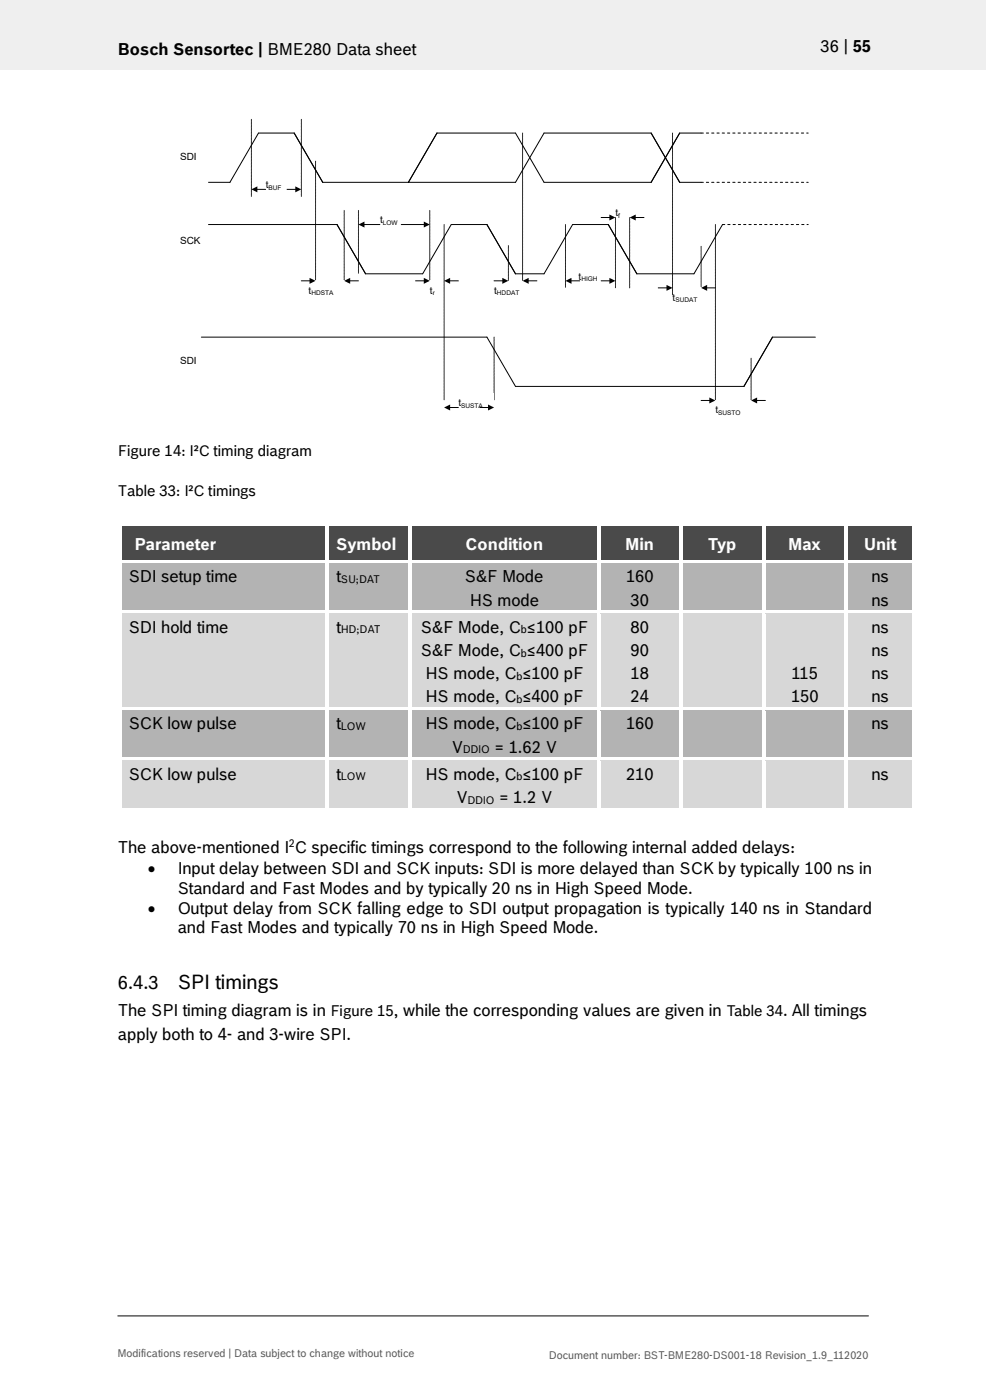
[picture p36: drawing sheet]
<svg xmlns="http://www.w3.org/2000/svg" width="210mm" height="297mm" viewBox="0 0 210 297" stroke-linecap="round" stroke-linejoin="round" font-family="sans-serif">
<defs><g id="words">
<text font-size="4.2" x="37.7" y="209.7">SPI timings</text>
<text font-size="3.9" x="25" y="209.7">6.4.3</text>
<g font-size="3.5">
<text x="25" y="11.6">Bosch Sensortec | BME280 Data sheet</text>
<text x="174.1" y="11">36 | 55</text>
<text x="27.3" y="123.5">SDI setup time</text>
<text x="71.4" y="123.5">t</text>
<text x="98.6" y="123.5">S&amp;F Mode</text>
<text x="132.8" y="123.5">160</text>
<text x="184.9" y="123.5">ns</text>
<text x="99.7" y="128.5">HS mode</text>
<text x="133.8" y="128.5">30</text>
<text x="184.9" y="128.5">ns</text>
<text x="27.3" y="134.2">SDI hold time</text>
<text x="71.4" y="134.2">t</text>
<text x="89.3" y="134.2">S&amp;F Mode, C ≤100 pF</text>
<text x="133.8" y="134.2">80</text>
<text x="184.9" y="134.2">ns</text>
<text x="89.3" y="139.1">S&amp;F Mode, C ≤400 pF</text>
<text x="133.8" y="139.1">90</text>
<text x="184.9" y="139.1">ns</text>
<text x="90.3" y="144.1">HS mode, C ≤100 pF</text>
<text x="90.3" y="149">HS mode, C ≤400 pF</text>
<text x="133.8" y="144.1">18</text>
<text x="133.8" y="149">24</text>
<text x="167.8" y="149">150</text>
<text x="167.9" y="144.1">115</text>
<text x="184.9" y="144.1">ns</text>
<text x="184.9" y="149">ns</text>
<text x="27.3" y="154.7">SCK low pulse</text>
<text x="71.4" y="154.7">t</text>
<text x="90.3" y="154.7">HS mode, C ≤100 pF</text>
<text x="132.8" y="154.7">160</text>
<text x="184.9" y="154.7">ns</text>
<text x="95.8" y="159.7">V</text>
<text x="104.9" y="159.7">= 1.62 V</text>
<text x="27.3" y="165.4">SCK low pulse</text>
<text x="71.4" y="165.4">t</text>
<text x="90.3" y="165.4">HS mode, C ≤100 pF</text>
<text x="132.8" y="165.4">210</text>
<text x="184.9" y="165.4">ns</text>
<text x="96.8" y="170.3">V</text>
<text x="105.9" y="170.3">= 1.2 V</text>
<text x="25" y="181">The above-mentioned I C specific timings correspond to the following internal added delays:</text>
<text x="31.4" y="185.5">•</text>
<text x="37.7" y="185.5">Input delay between SDI and SCK inputs: SDI is more delayed than SCK by typically 100 ns in</text>
<text x="37.7" y="189.6">Standard and Fast Modes and by typically 20 ns in High Speed Mode.</text>
<text x="31.4" y="193.8">•</text>
<text x="37.7" y="193.8">Output delay from SCK falling edge to SDI output propagation is typically 140 ns in Standard</text>
<text x="37.7" y="198">and Fast Modes and typically 70 ns in High Speed Mode.</text>
<text x="25" y="215.6">The SPI timing diagram is in Figure 15, while the corresponding values are given in Table 34. All timings</text>
<text x="25" y="220.6">apply both to 4- and 3-wire SPI.</text>
</g>
<g font-size="3.5" fill="#fff">
<text x="28.6" y="116.8">Parameter</text>
<text x="71.4" y="116.8">Symbol</text>
<text x="98.8" y="116.8">Condition</text>
<text x="132.7" y="116.8">Min</text>
<text x="150.2" y="116.8">Typ</text>
<text x="167.3" y="116.8">Max</text>
<text x="183.3" y="116.8">Unit</text>
</g>
<g font-size="3.2">
<text x="25" y="96.7">Figure 14: I²C timing diagram</text>
<text x="25" y="105.3">Table 33: I²C timings</text>
</g>
<g font-size="2.3">
<text x="72.3" y="123.7">SU;DAT</text>
<text x="72.3" y="134.4">HD;DAT</text>
<text x="110.5" y="134.4">b</text>
<text x="110.5" y="139.3">b</text>
<text x="109.6" y="144.2">b</text>
<text x="109.6" y="149.2">b</text>
<text x="72.3" y="154.9">LOW</text>
<text x="109.6" y="154.9">b</text>
<text x="98.2" y="159.9">DDIO</text>
<text x="72.3" y="165.6">LOW</text>
<text x="109.6" y="165.6">b</text>
<text x="99.1" y="170.5">DDIO</text>
<text x="61.3" y="179.8">2</text>
</g>
<g font-size="2.3" fill="#535f6b">
<text x="24.9" y="287.8">Modifications reserved | Data subject to change without notice</text>
<text x="116.5" y="288.3">Document number: BST-BME280-DS001-18 Revision_1.9_112020</text>
</g>
<g font-size="2.1">
<text x="38.2" y="33.9">SDI</text>
<text x="56.4" y="39.9">t</text>
<text x="80.6" y="47.4">t</text>
<text x="130.6" y="45.9">t</text>
<text x="38.2" y="51.8">SCK</text>
<text x="122.7" y="59.3">t</text>
<text x="65.5" y="62.3">t</text>
<text x="91.2" y="62.3">t</text>
<text x="104.8" y="62.3">t</text>
<text x="142.7" y="63.8">t</text>
<text x="38.2" y="77.2">SDI</text>
<text x="97.3" y="86.2">t</text>
<text x="151.8" y="87.7">t</text>
</g>
<g font-size="1.4">
<text x="57" y="40.2">BUF</text>
<text x="81.2" y="47.7">LOW</text>
<text x="131.2" y="46.2">f</text>
<text x="123.3" y="59.6">HIGH</text>
<text x="66" y="62.6">HDSTA</text>
<text x="91.8" y="62.6">r</text>
<text x="105.4" y="62.6">HDDAT</text>
<text x="143.3" y="64.1">SUDAT</text>
<text x="97.8" y="86.5">SUSTA</text>
<text x="152.4" y="88">SUSTO</text>
</g>
</g></defs>
<path d="M0 0h209.1v14.8h-209.1z" fill="#efeff0"/>
<path d="M24.9 279.2h159.4" fill="none" stroke="#000" stroke-width=".21"/>
<g fill="#fff">
<path d="M103.3 59.6h10.6v4.5h-10.6z"/>
<path d="M129 43.2h6.1v4.4h-6.1z"/>
<path d="M54.8 37.2h9.1v4.5h-9.1z"/>
</g>
<path d="M86.6 38.7h22.8l6-10.5h22.7l6.1 10.5h4.5M92.7 28.2h16.7l6 10.5h22.7l6.1-10.5h4.5M153.3 47.6l-6.1 10.5h-12.1l-6.1-10.5h-7.5l-6.1 10.5h-6" fill="none" stroke="#000" stroke-width=".21"/>
<path d="M148.7 38.7h22.7M148.7 28.2h22.7" fill="none" stroke="#000" stroke-width=".21" stroke-dasharray=".5 .6"/>
<g fill="#fff">
<path d="M36.7 31.2h7.5v4.5h-7.5z"/>
<path d="M36.7 49.1h7.5v4.5h-7.5z"/>
</g>
<path d="M53.3 25.2v16.5M63.9 25.2v16.5M92.7 28.2l-6.1 10.5h-18.1l-6.1-10.5h-7.6l-6 10.5h-4.6M44.2 47.6h27.3l6.1 10.5h12.1l6-10.5h7.6l6.1 10.5M54.4 40.2h1.9M60.9 40.2h2M133.6 46.1v15M148.7 52.1v9M42.7 71.5h60.6l6.1 10.5h48.4l6.1-10.5" fill="none" stroke="#000" stroke-width=".21"/>
<path d="M153.3 47.6h18.1" fill="none" stroke="#000" stroke-width=".21" stroke-dasharray=".5 .6"/>
<path d="M62.6 39.5l1.3 .7-1.3 .6zM53.3 40.2l1.3-.7v1.3z" fill="#000"/>
<path d="M36.7 74.5h7.5v4.5h-7.5z" fill="#fff"/>
<path d="M66.9 34.2v28.4M73 44.7v17.9M76 44.7v13.4M91.2 44.7v14.9" fill="none" stroke="#000" stroke-width=".21"/>
<path d="M79.1 44.7h9.1v4.4h-9.1z" fill="#fff"/>
<path d="M77.1 47.6h3.5M85.1 47.6h5" fill="none" stroke="#000" stroke-width=".21"/>
<path d="M76 47.6l1.3-.6v1.3zM89.9 47l1.3 .6-1.3 .7z" fill="#000"/>
<path d="M63.9 59.6h10.6v4.5h-10.6z" fill="#fff"/>
<path d="M63.9 59.6h2M74.1 59.6h1.9" fill="none" stroke="#000" stroke-width=".21"/>
<path d="M65.7 59l1.2 .6-1.2 .6zM73 59.6l1.3-.6v1.2z" fill="#000"/>
<path d="M89.7 59.6h6v4.5h-6z" fill="#fff"/>
<path d="M88.2 59.6h1.9M94.2 47.6v37.4M95.3 59.6h1.9M104.8 71.5v13.5" fill="none" stroke="#000" stroke-width=".21"/>
<path d="M89.9 59l1.3 .6-1.3 .6zM94.2 59.6l1.3-.6v1.2z" fill="#000"/>
<path d="M95.7 83.5h9.1v4.4h-9.1z" fill="#fff"/>
<path d="M110.9 28.2v31.4M104.8 59.6h2M107.8 52.1v7.5M111.9 59.6h2M120 47.6v13.5M130.6 46.1v15M95.3 86.5h1.9M101.8 86.5h1.9" fill="none" stroke="#000" stroke-width=".21"/>
<path d="M106.6 59l1.2 .6-1.2 .6zM110.9 59.6l1.2-.6v1.2zM94.2 86.5l1.3-.7v1.3zM103.5 85.8l1.3 .7-1.3 .6z" fill="#000"/>
<path d="M121.2 56.6h9.1v4.5h-9.1z" fill="#fff"/>
<path d="M121 59.6h2M127.5 59.6h2M127.5 46.1h2M134.7 46.1h1.9" fill="none" stroke="#000" stroke-width=".21"/>
<path d="M120 59.6l1.2-.6v1.2zM129.3 59l1.3 .6-1.3 .6zM129.3 45.5l1.3 .6-1.3 .7zM133.6 46.1l1.3-.6v1.3z" fill="#000"/>
<path d="M141.2 61.1h10.6v4.5h-10.6z" fill="#fff"/>
<path d="M142.7 28.2v34.4M151.8 47.6v37.4M139.6 61.1h2M149.8 61.1h2M159.3 76v9M163.9 71.5h9.1" fill="none" stroke="#000" stroke-width=".21"/>
<path d="M141.4 60.4l1.3 .7-1.3 .6zM148.7 61.1l1.3-.7v1.3z" fill="#000"/>
<path d="M150.2 85h10.6v4.4h-10.6z" fill="#fff"/>
<path d="M148.7 85h2M160.4 85h2" fill="none" stroke="#000" stroke-width=".21"/>
<path d="M150.5 84.3l1.3 .7-1.3 .6zM159.3 85l1.3-.7v1.3z" fill="#000"/>
<g fill="#424c58">
<path d="M25.8 111.7h43.3v7h-43.3z" fill-rule="evenodd"/>
<path d="M69.8 111.7h16.8v7h-16.8z" fill-rule="evenodd"/>
<path d="M87.4 111.7h39.2v7h-39.2z" fill-rule="evenodd"/>
<path d="M127.4 111.7h16.7v7h-16.7z" fill-rule="evenodd"/>
<path d="M144.9 111.7h16.7v7h-16.7z" fill-rule="evenodd"/>
<path d="M162.4 111.7h16.7v7h-16.7z" fill-rule="evenodd"/>
<path d="M179.9 111.7h13.7v7h-13.7z" fill-rule="evenodd"/>
</g>
<g fill="#424c58">
<path d="M27.3 111.7h40.3v7h-40.3z"/>
<path d="M71.4 111.7h13.7v7h-13.7z"/>
<path d="M88.9 111.7h36.2v7h-36.2z"/>
<path d="M128.9 111.7h13.7v7h-13.7z"/>
<path d="M146.4 111.7h13.7v7h-13.7z"/>
<path d="M163.9 111.7h13.7v7h-13.7z"/>
<path d="M181.4 111.7h10.7v7h-10.7z"/>
</g>
<g fill="#fff">
<path d="M25.1 110.9h.7v.8h-.7z" fill-rule="evenodd"/>
<path d="M25.1 110.9h.7v.8h-.7z" fill-rule="evenodd"/>
<path d="M25.8 110.9h43.3v.8h-43.3z" fill-rule="evenodd"/>
</g>
<path d="M25.8 111.7h43.3" fill="none" stroke="#424c58" stroke-width=".21"/>
<path d="M69.1 111.7h.7z" fill="#fff"/>
<g fill="#fff">
<path d="M69.1 110.9h.7v.8h-.7z" fill-rule="evenodd"/>
<path d="M69.8 110.9h16.8v.8h-16.8z" fill-rule="evenodd"/>
</g>
<path d="M69.8 111.7h16.8" fill="none" stroke="#424c58" stroke-width=".21"/>
<path d="M86.6 111.7h.8z" fill="#fff"/>
<g fill="#fff">
<path d="M86.6 110.9h.8v.8h-.8z" fill-rule="evenodd"/>
<path d="M87.4 110.9h39.2v.8h-39.2z" fill-rule="evenodd"/>
</g>
<path d="M87.4 111.7h39.2" fill="none" stroke="#424c58" stroke-width=".21"/>
<path d="M126.6 111.7h.8z" fill="#fff"/>
<g fill="#fff">
<path d="M126.6 110.9h.8v.8h-.8z" fill-rule="evenodd"/>
<path d="M127.4 110.9h16.7v.8h-16.7z" fill-rule="evenodd"/>
</g>
<path d="M127.4 111.7h16.7" fill="none" stroke="#424c58" stroke-width=".21"/>
<path d="M144.1 111.7h.8z" fill="#fff"/>
<g fill="#fff">
<path d="M144.1 110.9h.8v.8h-.8z" fill-rule="evenodd"/>
<path d="M144.9 110.9h16.7v.8h-16.7z" fill-rule="evenodd"/>
</g>
<path d="M144.9 111.7h16.7" fill="none" stroke="#424c58" stroke-width=".21"/>
<path d="M161.6 111.7h.8z" fill="#fff"/>
<g fill="#fff">
<path d="M161.6 110.9h.8v.8h-.8z" fill-rule="evenodd"/>
<path d="M162.4 110.9h16.7v.8h-16.7z" fill-rule="evenodd"/>
</g>
<path d="M162.4 111.7h16.7" fill="none" stroke="#424c58" stroke-width=".21"/>
<path d="M179.1 111.7h.8z" fill="#fff"/>
<g fill="#fff">
<path d="M179.1 110.9h.8v.8h-.8z" fill-rule="evenodd"/>
<path d="M179.9 110.9h13.7v.8h-13.7z" fill-rule="evenodd"/>
</g>
<path d="M179.9 111.7h13.7" fill="none" stroke="#424c58" stroke-width=".21"/>
<g fill="#fff">
<path d="M193.6 110.9h.8v.8h-.8z" fill-rule="evenodd"/>
<path d="M193.6 110.9h.8v.8h-.8z" fill-rule="evenodd"/>
<path d="M25.1 111.7h.7v7h-.7z" fill-rule="evenodd"/>
<path d="M69.1 111.7h.7v7h-.7z" fill-rule="evenodd"/>
<path d="M86.6 111.7h.8v7h-.8z" fill-rule="evenodd"/>
<path d="M126.6 111.7h.8v7h-.8z" fill-rule="evenodd"/>
<path d="M144.1 111.7h.8v7h-.8z" fill-rule="evenodd"/>
<path d="M161.6 111.7h.8v7h-.8z" fill-rule="evenodd"/>
<path d="M179.1 111.7h.8v7h-.8z" fill-rule="evenodd"/>
<path d="M193.6 111.7h.8v7h-.8z" fill-rule="evenodd"/>
</g>
<g fill="#b2b3b5">
<path d="M25.8 119.5h43.3v10h-43.3z" fill-rule="evenodd"/>
<path d="M69.8 119.5h16.8v10h-16.8z" fill-rule="evenodd"/>
<path d="M87.4 119.5h39.2v10h-39.2z" fill-rule="evenodd"/>
<path d="M127.4 119.5h16.7v10h-16.7z" fill-rule="evenodd"/>
<path d="M144.9 119.5h16.7v10h-16.7z" fill-rule="evenodd"/>
<path d="M162.4 119.5h16.7v10h-16.7z" fill-rule="evenodd"/>
<path d="M179.9 119.5h13.7v10h-13.7z" fill-rule="evenodd"/>
</g>
<g fill="#b2b3b5">
<path d="M27.3 119.5h40.3v5h-40.3z"/>
<path d="M71.4 119.5h13.7v5h-13.7z"/>
<path d="M88.9 119.5h36.2v5h-36.2z"/>
<path d="M88.9 124.5h36.2v5h-36.2z"/>
<path d="M128.9 119.5h13.7v5h-13.7z"/>
<path d="M128.9 124.5h13.7v5h-13.7z"/>
<path d="M146.4 119.5h13.7v5h-13.7z"/>
<path d="M163.9 119.5h13.7v5h-13.7z"/>
<path d="M181.4 119.5h10.7v5h-10.7z"/>
<path d="M181.4 124.5h10.7v5h-10.7z"/>
</g>
<g fill="#fff">
<path d="M25.1 118.7h.7v.8h-.7z" fill-rule="evenodd"/>
<path d="M25.8 118.7h43.3v.8h-43.3z" fill-rule="evenodd"/>
</g>
<path d="M25.8 119.5h43.3" fill="none" stroke="#b2b3b5" stroke-width=".21"/>
<g fill="#fff">
<path d="M69.1 118.7h.7v.8h-.7z" fill-rule="evenodd"/>
<path d="M69.8 118.7h16.8v.8h-16.8z" fill-rule="evenodd"/>
</g>
<path d="M69.8 119.5h16.8" fill="none" stroke="#b2b3b5" stroke-width=".21"/>
<g fill="#fff">
<path d="M86.6 118.7h.8v.8h-.8z" fill-rule="evenodd"/>
<path d="M87.4 118.7h39.2v.8h-39.2z" fill-rule="evenodd"/>
</g>
<path d="M87.4 119.5h39.2" fill="none" stroke="#b2b3b5" stroke-width=".21"/>
<g fill="#fff">
<path d="M126.6 118.7h.8v.8h-.8z" fill-rule="evenodd"/>
<path d="M127.4 118.7h16.7v.8h-16.7z" fill-rule="evenodd"/>
</g>
<path d="M127.4 119.5h16.7" fill="none" stroke="#b2b3b5" stroke-width=".21"/>
<g fill="#fff">
<path d="M144.1 118.7h.8v.8h-.8z" fill-rule="evenodd"/>
<path d="M144.9 118.7h16.7v.8h-16.7z" fill-rule="evenodd"/>
</g>
<path d="M144.9 119.5h16.7" fill="none" stroke="#b2b3b5" stroke-width=".21"/>
<g fill="#fff">
<path d="M161.6 118.7h.8v.8h-.8z" fill-rule="evenodd"/>
<path d="M162.4 118.7h16.7v.8h-16.7z" fill-rule="evenodd"/>
</g>
<path d="M162.4 119.5h16.7" fill="none" stroke="#b2b3b5" stroke-width=".21"/>
<g fill="#fff">
<path d="M179.1 118.7h.8v.8h-.8z" fill-rule="evenodd"/>
<path d="M179.9 118.7h13.7v.8h-13.7z" fill-rule="evenodd"/>
</g>
<path d="M179.9 119.5h13.7" fill="none" stroke="#b2b3b5" stroke-width=".21"/>
<g fill="#fff">
<path d="M193.6 118.7h.8v.8h-.8z" fill-rule="evenodd"/>
<path d="M25.1 119.5h.7v10h-.7z" fill-rule="evenodd"/>
<path d="M69.1 119.5h.7v10h-.7z" fill-rule="evenodd"/>
<path d="M86.6 119.5h.8v10h-.8z" fill-rule="evenodd"/>
<path d="M126.6 119.5h.8v10h-.8z" fill-rule="evenodd"/>
<path d="M144.1 119.5h.8v10h-.8z" fill-rule="evenodd"/>
<path d="M161.6 119.5h.8v10h-.8z" fill-rule="evenodd"/>
<path d="M179.1 119.5h.8v10h-.8z" fill-rule="evenodd"/>
<path d="M193.6 119.5h.8v10h-.8z" fill-rule="evenodd"/>
</g>
<g fill="#d7d7da">
<path d="M25.8 130.2h43.3v19.8h-43.3z" fill-rule="evenodd"/>
<path d="M69.8 130.2h16.8v19.8h-16.8z" fill-rule="evenodd"/>
<path d="M87.4 130.2h39.2v19.8h-39.2z" fill-rule="evenodd"/>
<path d="M88.9 135.2h36.2v4.9h-36.2z" fill-rule="evenodd"/>
<path d="M88.9 140.1h36.2v4.9h-36.2z" fill-rule="evenodd"/>
<path d="M127.4 130.2h16.7v19.8h-16.7z" fill-rule="evenodd"/>
<path d="M128.9 135.2h13.7v4.9h-13.7z" fill-rule="evenodd"/>
<path d="M128.9 140.1h13.7v4.9h-13.7z" fill-rule="evenodd"/>
<path d="M144.9 130.2h16.7v19.8h-16.7z" fill-rule="evenodd"/>
<path d="M162.4 130.2h16.7v19.8h-16.7z" fill-rule="evenodd"/>
<path d="M163.9 135.2h13.7v4.9h-13.7z" fill-rule="evenodd"/>
<path d="M163.9 140.1h13.7v4.9h-13.7z" fill-rule="evenodd"/>
<path d="M179.9 130.2h13.7v19.8h-13.7z" fill-rule="evenodd"/>
<path d="M181.4 135.2h10.7v4.9h-10.7z" fill-rule="evenodd"/>
<path d="M181.4 140.1h10.7v4.9h-10.7z" fill-rule="evenodd"/>
</g>
<g fill="#d7d7da">
<path d="M27.3 130.2h40.3v5h-40.3z"/>
<path d="M71.4 130.2h13.7v5h-13.7z"/>
<path d="M88.9 130.2h36.2v5h-36.2z"/>
<path d="M88.9 145h36.2v5h-36.2z"/>
<path d="M128.9 130.2h13.7v5h-13.7z"/>
<path d="M128.9 145h13.7v5h-13.7z"/>
<path d="M146.4 130.2h13.7v5h-13.7z"/>
<path d="M163.9 130.2h13.7v5h-13.7z"/>
<path d="M163.9 145h13.7v5h-13.7z"/>
<path d="M181.4 130.2h10.7v5h-10.7z"/>
<path d="M181.4 145h10.7v5h-10.7z"/>
</g>
<g fill="#fff">
<path d="M25.1 129.5h.7v.8h-.7z" fill-rule="evenodd"/>
<path d="M25.8 129.5h43.3v.7h-43.3z" fill-rule="evenodd"/>
</g>
<path d="M25.8 130.2h43.3" fill="none" stroke="#d7d7da" stroke-width=".21"/>
<g fill="#fff">
<path d="M69.1 129.5h.7v.8h-.7z" fill-rule="evenodd"/>
<path d="M69.8 129.5h16.8v.7h-16.8z" fill-rule="evenodd"/>
</g>
<path d="M69.8 130.2h16.8" fill="none" stroke="#d7d7da" stroke-width=".21"/>
<g fill="#fff">
<path d="M86.6 129.5h.8v.8h-.8z" fill-rule="evenodd"/>
<path d="M87.4 129.5h39.2v.7h-39.2z" fill-rule="evenodd"/>
</g>
<path d="M87.4 130.2h39.2" fill="none" stroke="#d7d7da" stroke-width=".21"/>
<g fill="#fff">
<path d="M126.6 129.5h.8v.8h-.8z" fill-rule="evenodd"/>
<path d="M127.4 129.5h16.7v.7h-16.7z" fill-rule="evenodd"/>
</g>
<path d="M127.4 130.2h16.7" fill="none" stroke="#d7d7da" stroke-width=".21"/>
<g fill="#fff">
<path d="M144.1 129.5h.8v.8h-.8z" fill-rule="evenodd"/>
<path d="M144.9 129.5h16.7v.7h-16.7z" fill-rule="evenodd"/>
</g>
<path d="M144.9 130.2h16.7" fill="none" stroke="#d7d7da" stroke-width=".21"/>
<g fill="#fff">
<path d="M161.6 129.5h.8v.8h-.8z" fill-rule="evenodd"/>
<path d="M162.4 129.5h16.7v.7h-16.7z" fill-rule="evenodd"/>
</g>
<path d="M162.4 130.2h16.7" fill="none" stroke="#d7d7da" stroke-width=".21"/>
<g fill="#fff">
<path d="M179.1 129.5h.8v.8h-.8z" fill-rule="evenodd"/>
<path d="M179.9 129.5h13.7v.7h-13.7z" fill-rule="evenodd"/>
</g>
<path d="M179.9 130.2h13.7" fill="none" stroke="#d7d7da" stroke-width=".21"/>
<g fill="#fff">
<path d="M193.6 129.5h.8v.8h-.8z" fill-rule="evenodd"/>
<path d="M25.1 130.3h.7v19.7h-.7z" fill-rule="evenodd"/>
<path d="M69.1 130.3h.7v19.7h-.7z" fill-rule="evenodd"/>
<path d="M86.6 130.3h.8v19.7h-.8z" fill-rule="evenodd"/>
<path d="M126.6 130.3h.8v19.7h-.8z" fill-rule="evenodd"/>
<path d="M144.1 130.3h.8v19.7h-.8z" fill-rule="evenodd"/>
<path d="M161.6 130.3h.8v19.7h-.8z" fill-rule="evenodd"/>
<path d="M179.1 130.3h.8v19.7h-.8z" fill-rule="evenodd"/>
<path d="M193.6 130.3h.8v19.7h-.8z" fill-rule="evenodd"/>
</g>
<g fill="#b2b3b5">
<path d="M25.8 150.8h43.3v9.9h-43.3z" fill-rule="evenodd"/>
<path d="M69.8 150.8h16.8v9.9h-16.8z" fill-rule="evenodd"/>
<path d="M87.4 150.8h39.2v9.9h-39.2z" fill-rule="evenodd"/>
<path d="M127.4 150.8h16.7v9.9h-16.7z" fill-rule="evenodd"/>
<path d="M144.9 150.8h16.7v9.9h-16.7z" fill-rule="evenodd"/>
<path d="M162.4 150.8h16.7v9.9h-16.7z" fill-rule="evenodd"/>
<path d="M179.9 150.8h13.7v9.9h-13.7z" fill-rule="evenodd"/>
</g>
<g fill="#b2b3b5">
<path d="M27.3 150.8h40.3v4.9h-40.3z"/>
<path d="M71.4 150.8h13.7v4.9h-13.7z"/>
<path d="M88.9 150.8h36.2v4.9h-36.2z"/>
<path d="M88.9 155.7h36.2v5h-36.2z"/>
<path d="M128.9 150.8h13.7v4.9h-13.7z"/>
<path d="M146.4 150.8h13.7v4.9h-13.7z"/>
<path d="M163.9 150.8h13.7v4.9h-13.7z"/>
<path d="M181.4 150.8h10.7v4.9h-10.7z"/>
</g>
<g fill="#fff">
<path d="M25.1 150h.7v.8h-.7z" fill-rule="evenodd"/>
<path d="M25.8 150h43.3v.7h-43.3z" fill-rule="evenodd"/>
</g>
<path d="M25.8 150.8h43.3" fill="none" stroke="#b2b3b5" stroke-width=".21"/>
<g fill="#fff">
<path d="M69.1 150h.7v.8h-.7z" fill-rule="evenodd"/>
<path d="M69.8 150h16.8v.7h-16.8z" fill-rule="evenodd"/>
</g>
<path d="M69.8 150.8h16.8" fill="none" stroke="#b2b3b5" stroke-width=".21"/>
<g fill="#fff">
<path d="M86.6 150h.8v.8h-.8z" fill-rule="evenodd"/>
<path d="M87.4 150h39.2v.7h-39.2z" fill-rule="evenodd"/>
</g>
<path d="M87.4 150.8h39.2" fill="none" stroke="#b2b3b5" stroke-width=".21"/>
<g fill="#fff">
<path d="M126.6 150h.8v.8h-.8z" fill-rule="evenodd"/>
<path d="M127.4 150h16.7v.7h-16.7z" fill-rule="evenodd"/>
</g>
<path d="M127.4 150.8h16.7" fill="none" stroke="#b2b3b5" stroke-width=".21"/>
<g fill="#fff">
<path d="M144.1 150h.8v.8h-.8z" fill-rule="evenodd"/>
<path d="M144.9 150h16.7v.7h-16.7z" fill-rule="evenodd"/>
</g>
<path d="M144.9 150.8h16.7" fill="none" stroke="#b2b3b5" stroke-width=".21"/>
<g fill="#fff">
<path d="M161.6 150h.8v.8h-.8z" fill-rule="evenodd"/>
<path d="M162.4 150h16.7v.7h-16.7z" fill-rule="evenodd"/>
</g>
<path d="M162.4 150.8h16.7" fill="none" stroke="#b2b3b5" stroke-width=".21"/>
<g fill="#fff">
<path d="M179.1 150h.8v.8h-.8z" fill-rule="evenodd"/>
<path d="M179.9 150h13.7v.7h-13.7z" fill-rule="evenodd"/>
</g>
<path d="M179.9 150.8h13.7" fill="none" stroke="#b2b3b5" stroke-width=".21"/>
<g fill="#fff">
<path d="M193.6 150h.8v.8h-.8z" fill-rule="evenodd"/>
<path d="M25.1 150.8h.7v9.9h-.7z" fill-rule="evenodd"/>
<path d="M69.1 150.8h.7v9.9h-.7z" fill-rule="evenodd"/>
<path d="M86.6 150.8h.8v9.9h-.8z" fill-rule="evenodd"/>
<path d="M126.6 150.8h.8v9.9h-.8z" fill-rule="evenodd"/>
<path d="M144.1 150.8h.8v9.9h-.8z" fill-rule="evenodd"/>
<path d="M161.6 150.8h.8v9.9h-.8z" fill-rule="evenodd"/>
<path d="M179.1 150.8h.8v9.9h-.8z" fill-rule="evenodd"/>
<path d="M193.6 150.8h.8v9.9h-.8z" fill-rule="evenodd"/>
</g>
<g fill="#d7d7da">
<path d="M25.8 161.5h43.3v9.8h-43.3z" fill-rule="evenodd"/>
<path d="M69.8 161.5h16.8v9.8h-16.8z" fill-rule="evenodd"/>
<path d="M87.4 161.5h39.2v9.8h-39.2z" fill-rule="evenodd"/>
<path d="M127.4 161.5h16.7v9.8h-16.7z" fill-rule="evenodd"/>
<path d="M144.9 161.5h16.7v9.8h-16.7z" fill-rule="evenodd"/>
<path d="M162.4 161.5h16.7v9.8h-16.7z" fill-rule="evenodd"/>
<path d="M179.9 161.5h13.7v9.8h-13.7z" fill-rule="evenodd"/>
</g>
<g fill="#d7d7da">
<path d="M27.3 161.5h40.3v4.9h-40.3z"/>
<path d="M71.4 161.5h13.7v4.9h-13.7z"/>
<path d="M88.9 161.5h36.2v4.9h-36.2z"/>
<path d="M88.9 166.4h36.2v4.9h-36.2z"/>
<path d="M128.9 161.5h13.7v4.9h-13.7z"/>
<path d="M146.4 161.5h13.7v4.9h-13.7z"/>
<path d="M163.9 161.5h13.7v4.9h-13.7z"/>
<path d="M181.4 161.5h10.7v4.9h-10.7z"/>
</g>
<g fill="#fff">
<path d="M25.1 160.7h.7v.8h-.7z" fill-rule="evenodd"/>
<path d="M25.8 160.7h43.3v.7h-43.3z" fill-rule="evenodd"/>
</g>
<path d="M25.8 161.4h43.3" fill="none" stroke="#d7d7da" stroke-width=".21"/>
<g fill="#fff">
<path d="M69.1 160.7h.7v.8h-.7z" fill-rule="evenodd"/>
<path d="M69.8 160.7h16.8v.7h-16.8z" fill-rule="evenodd"/>
</g>
<path d="M69.8 161.4h16.8" fill="none" stroke="#d7d7da" stroke-width=".21"/>
<g fill="#fff">
<path d="M86.6 160.7h.8v.8h-.8z" fill-rule="evenodd"/>
<path d="M87.4 160.7h39.2v.7h-39.2z" fill-rule="evenodd"/>
</g>
<path d="M87.4 161.4h39.2" fill="none" stroke="#d7d7da" stroke-width=".21"/>
<g fill="#fff">
<path d="M126.6 160.7h.8v.8h-.8z" fill-rule="evenodd"/>
<path d="M127.4 160.7h16.7v.7h-16.7z" fill-rule="evenodd"/>
</g>
<path d="M127.4 161.4h16.7" fill="none" stroke="#d7d7da" stroke-width=".21"/>
<g fill="#fff">
<path d="M144.1 160.7h.8v.8h-.8z" fill-rule="evenodd"/>
<path d="M144.9 160.7h16.7v.7h-16.7z" fill-rule="evenodd"/>
</g>
<path d="M144.9 161.4h16.7" fill="none" stroke="#d7d7da" stroke-width=".21"/>
<g fill="#fff">
<path d="M161.6 160.7h.8v.8h-.8z" fill-rule="evenodd"/>
<path d="M162.4 160.7h16.7v.7h-16.7z" fill-rule="evenodd"/>
</g>
<path d="M162.4 161.4h16.7" fill="none" stroke="#d7d7da" stroke-width=".21"/>
<g fill="#fff">
<path d="M179.1 160.7h.8v.8h-.8z" fill-rule="evenodd"/>
<path d="M179.9 160.7h13.7v.7h-13.7z" fill-rule="evenodd"/>
</g>
<path d="M179.9 161.4h13.7" fill="none" stroke="#d7d7da" stroke-width=".21"/>
<g fill="#fff">
<path d="M193.6 160.7h.8v.8h-.8z" fill-rule="evenodd"/>
<path d="M25.1 161.5h.7v9.9h-.7z" fill-rule="evenodd"/>
<path d="M25.1 171.4h.7v.7h-.7z" fill-rule="evenodd"/>
<path d="M25.1 171.4h.7v.7h-.7z" fill-rule="evenodd"/>
<path d="M25.8 171.4h43.3v.7h-43.3z" fill-rule="evenodd"/>
<path d="M69.1 161.5h.7v9.9h-.7z" fill-rule="evenodd"/>
<path d="M69.1 171.4h.7v.7h-.7z" fill-rule="evenodd"/>
<path d="M69.8 171.4h16.8v.7h-16.8z" fill-rule="evenodd"/>
<path d="M86.6 161.5h.8v9.9h-.8z" fill-rule="evenodd"/>
<path d="M86.6 171.4h.8v.7h-.8z" fill-rule="evenodd"/>
<path d="M87.4 171.4h39.2v.7h-39.2z" fill-rule="evenodd"/>
<path d="M126.6 161.5h.8v9.9h-.8z" fill-rule="evenodd"/>
<path d="M126.6 171.4h.8v.7h-.8z" fill-rule="evenodd"/>
<path d="M127.4 171.4h16.7v.7h-16.7z" fill-rule="evenodd"/>
<path d="M144.1 161.5h.8v9.9h-.8z" fill-rule="evenodd"/>
<path d="M144.1 171.4h.8v.7h-.8z" fill-rule="evenodd"/>
<path d="M144.9 171.4h16.7v.7h-16.7z" fill-rule="evenodd"/>
<path d="M161.6 161.5h.8v9.9h-.8z" fill-rule="evenodd"/>
<path d="M161.6 171.4h.8v.7h-.8z" fill-rule="evenodd"/>
<path d="M162.4 171.4h16.7v.7h-16.7z" fill-rule="evenodd"/>
<path d="M179.1 161.5h.8v9.9h-.8z" fill-rule="evenodd"/>
<path d="M179.1 171.4h.8v.7h-.8z" fill-rule="evenodd"/>
<path d="M179.9 171.4h13.7v.7h-13.7z" fill-rule="evenodd"/>
<path d="M193.6 161.5h.8v9.9h-.8z" fill-rule="evenodd"/>
<path d="M193.6 171.4h.8v.7h-.8z" fill-rule="evenodd"/>
<path d="M193.6 171.4h.8v.7h-.8z" fill-rule="evenodd"/>
</g>
<use href="#words"/>
</svg>
